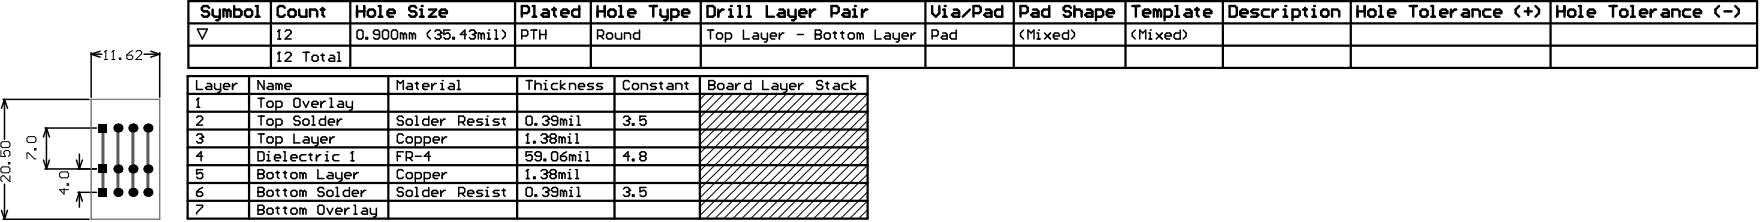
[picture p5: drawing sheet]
<svg xmlns="http://www.w3.org/2000/svg" width="993mm" height="125mm" viewBox="0 0 993 125" stroke-linecap="round" stroke-linejoin="round" font-family="sans-serif">
<g fill="#000">
<path d="M56 70h5v5h-5z" fill-rule="evenodd"/>
<path d="M56 70h5v5h-5z" fill-rule="evenodd"/>
<path d="M56 93h5v5h-5z" fill-rule="evenodd"/>
<path d="M56 93h5v5h-5z" fill-rule="evenodd"/>
<path d="M56 106h5v5h-5z" fill-rule="evenodd"/>
<path d="M56 106h5v5h-5z" fill-rule="evenodd"/>
</g>
<g fill="#000">
<circle cx="158" cy="17" r=".4"/>
<circle cx="238" cy="3" r=".7"/>
<circle cx="249" cy="19" r=".4"/>
<circle cx="268" cy="19" r=".4"/>
<circle cx="276" cy="17" r=".4"/>
<circle cx="412" cy="3" r=".7"/>
<circle cx="460" cy="19" r=".4"/>
<circle cx="482" cy="3" r=".7"/>
<circle cx="533" cy="3" r=".7"/>
<circle cx="586" cy="17" r=".4"/>
<circle cx="649" cy="17" r=".4"/>
<circle cx="725" cy="3" r=".7"/>
<circle cx="741" cy="3" r=".7"/>
<circle cx="60" cy="29" r=".3"/>
<circle cx="64" cy="29" r=".3"/>
<circle cx="158" cy="30" r=".4"/>
<circle cx="112" cy="55" r=".4"/>
<circle cx="250" cy="45" r=".4"/>
<circle cx="308" cy="45" r=".4"/>
<circle cx="400" cy="48" r=".4"/>
<circle cx="67" cy="72" r="2.5"/>
<circle cx="75" cy="72" r="2.5"/>
<circle cx="83" cy="72" r="2.5"/>
<circle cx="114" cy="77" r=".4"/>
<circle cx="275" cy="66" r=".4"/>
<circle cx="298" cy="76" r=".4"/>
<circle cx="309" cy="77" r=".4"/>
<circle cx="310" cy="67" r=".4"/>
<circle cx="321" cy="76" r=".4"/>
<circle cx="322" cy="66" r=".4"/>
<circle cx="355" cy="67" r=".4"/>
<circle cx="67" cy="95" r="2.5"/>
<circle cx="75" cy="95" r="2.5"/>
<circle cx="83" cy="95" r="2.5"/>
<circle cx="146" cy="98" r=".4"/>
<circle cx="152" cy="86" r=".4"/>
<circle cx="184" cy="86" r=".4"/>
<circle cx="199" cy="86" r=".4"/>
<circle cx="298" cy="96" r=".4"/>
<circle cx="309" cy="97" r=".4"/>
<circle cx="321" cy="96" r=".4"/>
<circle cx="327" cy="86" r=".4"/>
<circle cx="67" cy="109" r="2.5"/>
<circle cx="75" cy="109" r="2.5"/>
<circle cx="83" cy="109" r="2.5"/>
<circle cx="146" cy="108" r=".4"/>
<circle cx="146" cy="118" r=".4"/>
<circle cx="275" cy="106" r=".4"/>
<circle cx="310" cy="107" r=".4"/>
<circle cx="322" cy="106" r=".4"/>
<circle cx="355" cy="107" r=".4"/>
</g>
<path d="M58 72v37M67 72v37M75 72v37M83 72v37" fill="none" stroke="#5a5a5a" stroke-width="1.7"/>
<g fill="none" stroke="#000" stroke-width=".84">
<path d="M111 16h6l-3 6zM157 18l1-1v5M161 18l1-1h1l1 1v1l-3 3h3M201 18l1-1h2l1 1v3l-1 1h-2l-1-1zM214 19h-2h-1l1-2h1l1 1v3l-1 1h-1l-1-1M216 18l1-1h1l1 1v3l-1 1h-1l-1-1zM221 18l1-1h1l1 1v3l-1 1h-1l-1-1zM228 19h-2v3M228 19v3M228 19h1v3M233 19h-2v3M233 19h1v3"/>
<path d="M233 19v3M243 17l-2 2v1l2 2M245 18l1-1h2l1 1-1 1M247 19h1M248 19l1 1-1 2h-2l-1-1M254 17h-4v2h2h2v2l-1 1h-2l-1-1M263 19h-3l2-2v5M265 18l1-1h1l1 1-1 1M267 19h.1M267 19l1 1-1 2h-1l-1-1M272 19h-2v3M272 19v3"/>
<path d="M272 19h1v3M275 19h1v3M279 17h1v5M283 17l2 2v1l-2 2M299 17h4M301 17v5M305 17v5M305 19h3M308 17v5M342 19h1h2h1v2l-1 1h-2l-1-1zM347 19v2l1 1h3v-3M361 17v5h-3l-1-1v-2h1h3"/>
<path d="M399 17h4M401 17v5M404 19h1h2h1v2l-1 1h-2l-1-1zM419 17v5h4M425 19h2h1v3h-3v-1v-1h3M430 19v2v1h3M433 19v4l-2 1M440 19v3M442 19h-1l-1 1M450 19h3M460 17h3v1v1v2v1h-3zM460 19h3"/>
<path d="M465 19h1h2v2v1h-2l-1-1zM470 19h2M471 18v3l1 1M474 19h2M475 18v3l1 1M479 19h2h1v2l-1 1h-2v-1zM485 19h-1v3M485 19v3M485 19h1h1v3M494 17v5h3M500 19h1h1v3h-2l-1-1 1-1h2M504 19v2l1 1h2"/>
<path d="M507 19v4l-1 1M514 19v3M517 19h-1l-2 1M532 19h2v3h-2l-1-1 1-1h2M539 17v5h-2l-1-1v-2h1h2M578 17l-2 2v1l2 2M585 19h1v3M589 19l4 3M593 19l-4 3M603 17v5h-3l-1-1v-2h1h3M605 17l1 2v1l-1 2M641 17l-2 2v1l2 2"/>
<path d="M648 19h1v3M652 19l4 3M656 19l-4 3M666 17v5h-3v-1v-2h3M668 17l1 2v1l-1 2M51 30v25M51 31l6 1M51 31h7M57 29l-6 2M81 31h9M85 29l5 2M90 30v25"/>
<path d="M90 31l-5 1M157 35h1M157 30h1v5M157 22h1M161 30h1h1h1v1l-3 4h3M171 30h3M173 30v5M176 32l1-1h2v1v2v1h-2l-1-1zM181 31h2M182 30v4l1 1M186 31h2l1 1v3h-3l-1-1 1-1h3M190 35h2"/>
<path d="M190 30h1v5M207 21v1zM256 21v1zM275 22h2M279 22h2M294 20h3l1-1v-1l-1-1h-3v5M337 20h3l1-1v-1l-1-1h-3v5M339 20l2 2M352 22v-3h3h1v3M409 22h3l1-1v-2h-1h-3v5M435 20h3l-1-1h-1h-1v2l1 1h1M509 20h3v-1h-2h-1v2l1 1h2"/>
<path d="M526 20h2l1-1v-1l-1-1h-2v5M580 22v-5l2 2 1-2v5M585 22h2M594 20h4l-1-1h-2h-1v2l1 1h2M643 22v-5l2 2 1-2v5M648 22h2M657 20h4l-1-1h-2h-1v2l1 1h2M2 56h48M3 56v23M3 56l1 5M3 56l-2 5M111 56l1-1v6"/>
<path d="M111 45v5h3M117 47h2v1v2h-2h-1l1-1h2M121 47v3h1h2M124 47v4l-1 1M126 49h4l-1-2h-2l-1 1v2h1h2M131 47v3M134 47h-1l-2 2M146 55h3M147 55v6M149 45v5l-3-5v5M151 58l1-1h1l1 1v2l-1 1h-1l-1-1zM152 47h1l1 1v2h-2h-1l1-1h2"/>
<path d="M157 48l-1-1v3M157 48l1-1 1 1v2M157 48v2M161 49h3l-1-2h-1l-1 1v2h1h1M166 56l1-1h1l1 1v4l-1 1h-1l-1-1zM171 57l2 4 1-4M176 59h3v-2h-2l-1 1v2l1 1h2M181 57v4M184 57h-1l-2 2M186 55h1v6M191 57h2l1 1v3h-3l-1-1 1-1h3M195 57v3l1 1h3"/>
<path d="M199 57v4l-2 1M224 50v-5l2 2 2-2v5M230 47h2l1 1v2h-3h-1l1-1h3M234 47h2M235 46v4h1M239 49h3l-1-2h-2v1v2h2M244 47v3M246 47h-1l-1 2M249 47h1v3M249 50h1M254 47h1l1 1v2h-2h-1l1-1h2M258 50h2"/>
<path d="M258 45h1v5M297 45h3M299 45v5M302 48l1-1h1l1 1v2M302 45v5M307 47h1v3M307 50h2M315 47h-3l-1 1v2h1h3M316 45v5M319 47l-3 2 3 1M321 50v-3h3l1 1v2M326 49h4l-1-2h-2l-1 1v2h1h2"/>
<path d="M335 47h-3v1l3 2h-1h-2M340 47h-3v1l3 2h-1h-2M355 46l-1-1h-1l-1 1v4h1h1h1M357 48l1-1h1l1 1v2h-1h-1h-1zM362 50v-3h2l1 1v2M370 47h-2l-1 1 3 2h-3M372 47h2M373 46v4h1M377 47h2l1 1v2h-3h-1l1-1h3M381 50v-3h3l1 1v2M386 47h2M387 46v4h1"/>
<path d="M400 45h3v1v2v2h-3zM400 48h3M405 48l1-1h2v1v2h-2h-1zM411 47h2v1v2h-2h-1l1-1h2M415 47v3M418 47h-1l-2 2M424 45v5h-3h-1v-2l1-1h3M430 45v5h4M436 47h2l1 1v2h-3h-1l1-1h3M441 47v3h3M444 47v4l-2 1M446 49h3l-1-2h-2v1v2h2"/>
<path d="M451 47v3M453 47h-1l-1 2M464 46l-1-1h-1l-1 2 1 1h1l1 2h-1h-1h-1M466 47h2M467 46v4h1M471 47h2v1v2h-2h-1l1-1h2M479 47h-3l-1 1v2h1h3M480 45v5M483 47l-3 2 3 1M25 72h29M26 72l-1 5M26 72v23"/>
<path d="M26 72l2 5M111 61h2M111 66h1h1h1v1l-3 4h3M111 76h1h1h1l-1 2M113 78h.1M113 78l1 1-1 2h-1l-1-1M146 76h3M146 66h3M147 66v5M147 76v5M151 78l1-1h1l1 1v2l-1 1h-1l-1-1zM151 68l1-1h1l1 1v2l-1 1h-1l-1-1z"/>
<path d="M156 61h2l1-1v-2l-1-1h-2v5M156 71h2l1-1v-2l-1-1h-2v5M166 76v5h3M169 66h-1h-1l-1 1 1 1h1l1 2-1 1h-1l-1-1M171 68l1-1h1l1 1v2l-1 1h-1l-1-1zM172 77h1l1 1v3h-2l-1-1 1-1h2M176 77v3l1 1h2M176 71h2M176 66h1v5M179 77v4l-1 1M181 79h3v-2h-2l-1 1v2l1 1h2M184 66v5h-3l-1-1v-2l1-1h3"/>
<path d="M185 69h4l-1-2h-2l-1 1v2l1 1h2M186 61h2M186 77v4M189 77h-1l-2 2M190 67v4M193 67h-1l-2 2M228 76h-1h-2h-1v4l1 1h2l1-1M228 66h-1h-2h-1l1 2h2l1 1-1 2h-2l-1-1M229 78l1-1h2l1 1v2l-1 1h-2l-1-1zM229 68l1-1h2l1 1v2l-1 1h-2l-1-1zM234 71h2M234 66h1v5"/>
<path d="M242 66v5h-3v-1v-2v-1h3M244 69h3l-1-2h-2v1v2v1h2M244 79h4l-1-2h-2l-1 1v2l1 1h2M249 67v4M250 77v4M251 67h-1l-1 2M252 77h-1l-1 2M259 69h2l1-1v-2h-1h-2v5M261 69l1 2M264 69h3l-1-2h-1l-1 1v2l1 1h1M272 67h-2l-1 1 1 1h2v1v1h-3M274 71h2"/>
<path d="M274 67h1v4M282 67h-3l-1 1 4 2-1 1h-3M283 67h2M284 66v4l1 1M297 66h1h1h1v4l-1 1h-1l-1-1zM297 76h1v5M301 80h1v1h-1zM302 70h1v1h-1zM305 76h1h2h1l-1 2M306 66h1h2h1l-1 2M307 78h1M308 78l1 1-1 2h-2l-1-1"/>
<path d="M308 68h1M309 68l1 1-1 2h-2l-1-1M311 78l-1-1 1-1h2h1l-1 2M311 78h2M311 78l-1 1 1 2h2l1-1-1-2M315 68h-3l-1-1 1-1h2h1v4l-1 1h-2l-1-1M317 78l-2-1v4M317 78l1-1 1 1v3M317 78v3M318 68l-2-1v4M318 68v3M318 68l1-1 1 1v3"/>
<path d="M321 77v4M321 71h2M321 67h1v4M325 76h1v5M326 71h1M326 66v5M352 66h1h1h1l-1 2M353 68h1M354 68l1 1-1 2h-1l-1-1M357 70h1v1h-1zM364 66h-3v2l2-1 1 1v2v1h-2l-1-1M25 90l1 5"/>
<path d="M25 95h29M28 90l-2 5M43 90l2 5M45 87v8M46 90l-1 5M114 96h-3v2l2-1 1 1v2l-1 1h-1l-1-1M114 88h-3l2-2v5M146 86h2h1v4l-1 1h-2zM146 96h2l1 1-1 1 1 2-1 1h-2zM146 98h2M151 91h1M151 98l1-1h1l1 1v2l-1 1h-1l-1-1z"/>
<path d="M151 87h1v4M155 89h3l-1-2h-1l-1 1v2l1 1h1M156 81h2l1-1v-2l-1-1h-2v5M156 97h1M157 97v3v1M160 91h2M160 86h1v5M160 97h2M161 97v3l1 1M164 89h4l-1-2h-2l-1 1v2l1 1h2M164 98l1-1h2l1 1v2l-1 1h-2l-1-1zM171 98l-2-1v4"/>
<path d="M171 98l1-1 1 1v3M171 98v3M173 87h-3l-1 1v2l1 1h3M174 87h2M175 86v4l1 1M179 87v4M179 96v5h4M181 87h-1l-1 2M184 91h1M184 87v4M185 97h2l1 1v3h-3l-1-1 1-1h3M190 97v3v1h3"/>
<path d="M191 87h-2l-1 1v2l1 1h2M193 97v5h-2M195 99h3l-1-2h-2v1v2v1h2M198 91h2M198 86h1v5M200 97v4M202 97h-1l-1 2M224 88h2M228 86h-4v5M228 97l-1-1h-2l-1 1v3l1 1h2l1-1M229 89h3l1-1v-2h-1h-3v5M229 98l1-1h2l1 1v2l-1 1h-2l-1-1z"/>
<path d="M231 89l2 2M234 88h4M234 81h3l1-1v-2l-1-1h-3v5M239 81h3l1-1v-2l-1-1h-3v5M243 88h-4l3-2v5M244 99h4l-1-2h-2l-1 1v2l1 1h2M250 97v4M252 97h-1l-1 2M297 81h2M297 97l1-1v5M300 86h-3v2l2-1 1 1v2l-1 1h-1l-1-1M301 100h1v1h-1z"/>
<path d="M305 88h-2l-1-1 1-1h1h1v4l-1 1h-1l-1-1M305 97l1-1h2l1 1-1 1M307 90h1v1h-1zM307 98h1M308 98l1 1-1 2h-2l-1-1M311 86h1h2h1v4l-1 1h-2l-1-1zM311 98l-1-1 1-1h2l1 1-1 1M311 98l-1 1 1 2h2l1-1-1-2M311 98h2M316 88h3l1 2-1 1h-2l-1-1zM317 98l-2-1v4M317 98v3"/>
<path d="M317 98l1-1 1 1v3M320 86l-4 2M321 81h1M321 97v4M323 88l-2-1v4M323 88v3M323 88l1-1 1 1v3M325 81h1M325 96h1v5M326 91h2M326 87h1v4M331 91h1"/>
<path d="M331 86h1v5M355 88h-3l2-2v5M357 90h1v1h-1zM362 88h2M362 88l-1-1 1-1h2v2M362 88l-1 1 1 2h2v-1v-2M1 119l2 5M3 104v20M4 119l-1 5M44 109h10M45 109l1 5M45 109l-2 5"/>
<path d="M45 109v8M111 116h3v1l-3 3v1M111 108h2l1 2-1 1h-1l-1-1zM114 106l-3 2M146 116h2l1 1-1 1 1 2-1 1h-2zM146 106h2l1 1-1 1 1 2-1 1h-2zM146 108h2M146 118h2M151 108l1-1h1l1 1v2l-1 1h-1l-1-1zM151 118l1-1h1l1 1v2l-1 1h-1l-1-1zM156 107h1M156 117h1"/>
<path d="M157 107v3v1M157 117v3v1M160 107h2M160 117h2M161 107v3l1 1M161 117v3l1 1M164 108l1-1h2l1 1v2l-1 1h-2l-1-1zM164 118l1-1h2l1 1v2l-1 1h-2l-1-1zM171 108l-2-1v4M171 118l-2-1v4M171 108v3M171 118v3"/>
<path d="M171 118l1-1 1 1v3M171 108l1-1 1 1v3M179 117l1-1h2l1 1v3l-1 1h-2l-1-1zM183 107l-1-1h-2l-1 1 1 1h2l1 2-1 1h-2l-1-1M184 108l1-1h2l1 1v2l-1 1h-2l-1-1zM184 117l2 4 2-4M190 111h1M190 106v5M190 119h3l-1-2h-2v1v2v1h2M195 117v4M197 106v5h-2l-1-1v-2l1-1h2M197 117h-1l-1 2"/>
<path d="M199 109h3l-1-2h-1l-1 1v2l1 1h1M200 116h1v5M204 107v4M205 117h1l1 1v3h-2l-1-1 1-1h2M206 107l-2 2M209 117v3l1 1h2M212 117v5h-1M228 107l-1-1h-2l-1 1 1 1h2l1 2-1 1h-2l-1-1M229 108l1-1h2l1 1v2l-1 1h-2l-1-1zM234 111h2M234 106h1v5M234 101h3l1-1v-2l-1-1h-3v5"/>
<path d="M239 101h3l1-1v-2l-1-1h-3v5M242 106v5h-3v-1v-2v-1h3M244 109h3l-1-2h-2v1v2v1h2M249 107v4M251 107h-1l-1 2M259 109h2l1-1v-1l-1-1h-2v5M261 109l1 2M264 109h3l-1-2h-1l-1 1v2l1 1h1M272 107h-2l-1 1 1 1h2v1v1h-3M274 111h2M274 107h1v4M282 107h-3l-1 1 4 2-1 1h-3"/>
<path d="M283 107h2M284 107v3l1 1M297 107l1-1h1l1 1v3l-1 1h-1l-1-1zM297 101h2M302 110h1v1h-1zM306 107l1-1h2l1 1-1 1M308 108h1M309 108l1 1-1 2h-2l-1-1M315 108h-3l-1-1 1-1h2l1 1v3l-1 1h-2l-1-1M318 108l-2-1v4M318 108v3M318 108l1-1 1 1v3"/>
<path d="M321 101h1M321 111h2M321 107h1v4M325 101h1M326 111h1M326 106v5M352 107l1-1h1l1 1-1 1M353 108h1M354 108l1 1-1 2h-1l-1-1M357 110h1v1h-1zM364 106h-3v2l2-1 1 1v2v1h-2l-1-1M2 124h48"/>
<path d="M200 121h1"/>
</g>
<g fill="none" stroke="#000" stroke-width=".56">
<path d="M59 29h1v5M59 34h2M63 34h2M63 29h1v5M67 33h1v1h-1zM72 31h2l1 2-1 1h-2v-1zM75 29l-3 2M77 29h2h1v1l-3 4h3M398 53l-3 3M403 53l-8 8M408 53l-13 13M413 53l-18 18"/>
<path d="M419 53l-24 23M424 53l-29 28M429 53l-34 33M434 53l-39 38M439 53l-44 44M444 53l-49 49M449 53l-54 54M454 53l-59 59M459 53l-64 64M464 53l-69 69M469 53l-71 70M474 53l-71 70"/>
<path d="M479 53l-71 70M484 53l-71 70M490 53l-71 70M490 58l-66 65M15 78l1-1h3l1 1v2h-1h-3h-1zM57 71h2l-1 2zM66 71h1v2zM74 71h2l-1 2zM83 71h1l-1 2zM490 68l-56 55M490 78l-46 45M490 73l-51 50"/>
<path d="M490 63l-61 60M1 81v-1h4l1 1v1l-1 1h-4v-1zM1 85v3h2l-1-1 1-2h2l1 1v1l-1 1M1 95v-1h4l1 1v2h-1h-4zM5 92h1h-1zM6 99v4l-4-4h-1v1v2v1M15 90v-4h1l3 4h1M19 84h1v1h-1zM34 98v-1h4l1 1v1l-1 1h-4v-1zM57 94h2l-1 2zM66 94h1v2zM74 94h2l-1 2z"/>
<path d="M83 94h1l-1 2zM490 88l-36 35M490 98l-26 25M490 93l-31 30M490 83l-41 40M36 106v4l-2-3h5M38 104h1v1h-1zM57 108h2l-1 1zM66 108h1v1zM74 108h2l-1 1zM83 108h1l-1 1zM490 108l-16 15"/>
<path d="M490 103l-21 20M490 118l-6 5M490 113l-11 10"/>
</g>
<g fill="none" stroke="#000" stroke-width="1.3">
<path d="M106 1h885v37h-885zM106 13h885M153 1v37M198 1v37M291 1v37M333 1v37M395 1v37M522 1v37M572 1v37M635 1v37M690 1v37M762 1v37"/>
<path d="M875 1v37M106 26h885M106 43h384v80h-384zM106 53h384M141 43v80M219 43v80M292 43v80M347 43v80M395 43v80M106 73h384M106 63h384M106 93h384"/>
<path d="M106 83h384M106 113h384M106 103h384"/>
</g>
<g fill="none" stroke="#000" stroke-width="1.4">
<path d="M118 4l-1-1h-2l-1 1v1l1 1h2l1 1v1l-1 1h-2l-1-1M120 5v3l1 1h3M124 5v5l-1 1h-1M128 6l-1-1h-1v4M128 6l1-1 1 1v3M128 6v3M132 3v6h3l1-1v-2l-1-1h-3M138 6l1-1h2l1 1v2l-1 1h-2l-1-1zM144 3h1v6M144 9h2M161 4l-1-1h-2l-1 1v4l1 1h2l1-1M163 6l1-1h2l1 1v2l-1 1h-2l-1-1z"/>
<path d="M169 5v3l1 1h3v-4M175 9v-4h3l1 1v3M181 5h2M182 4v4l1 1M201 6h5M201 3v6M206 3v6M208 6l1-1h2l1 1v2l-1 1h-2l-1-1zM214 3h1v6M214 9h2M219 7h4v-1l-1-1h-2l-1 1v2l1 1h2M235 4l-1-1h-2l-1 1v1l1 1h2l1 1v1l-1 1h-2l-1-1"/>
<path d="M237 9h2M237 5h1v4M242 5h4l-4 4h4M248 7h4v-1l-1-1h-2l-1 1v2l1 1h2M294 7h3l1-1v-2l-1-1h-3v6M300 3h2v6M300 9h3M307 5h2l1 1v3h-3l-1-1 1-1h3M312 5h2M313 4v4l1 1M317 7h4v-1l-1-1h-2l-1 1v2l1 1h2M327 3v6h-3l-1-1v-2l1-1h3"/>
<path d="M337 3v6M337 6h4M341 3v6M343 6l1-1h2l1 1v2l-1 1h-2l-1-1zM349 3h1v6M349 9h2M354 7h4v-1l-1-1h-2l-1 1v2l1 1h2M367 3h4M369 3v6M373 5v3l1 1h3M377 5v5l-1 1h-1M379 9h3l1-1v-2l-1-1h-3v6"/>
<path d="M385 7h4v-1l-1-1h-2l-1 1v2l1 1h2M399 3h3l1 1v4l-1 1h-3zM405 5v4M408 5h-1l-2 2M411 9h2M411 5h1v4M416 3h1v6M416 9h2M422 3h1v6M422 9h2M433 3v6h4M440 5h2l1 1v3h-3l-1-1 1-1h3"/>
<path d="M445 5v3l1 1h3M449 5v5l-1 1h-1M451 7h4v-1l-1-1h-2l-1 1v2l1 1h2M457 5v4M460 5h-1l-2 2M469 7h3l1-1v-2l-1-1h-3v6M476 5h2l1 1v3h-3l-1-1 1-1h3M481 9h2M481 5h1v4M486 5v4M489 5h-1l-2 2M526 3v4l2 2 2-2v-4"/>
<path d="M532 9h2M532 5h1v4M538 5h2l1 1v3h-3l-1-1 1-1h3M547 5l-4 4M549 7h3l1-1v-2l-1-1h-3v6M556 5h2l1 1v3h-3l-1-1 1-1h3M566 3v6h-4l-1-1v-2l1-1h4M576 7h3l1-1v-2l-1-1h-3v6M583 5h2l1 1v3h-3l-1-1 1-1h3M592 3v6h-3l-1-1v-2l1-1h3M604 4l-1-1h-2l-1 1v1l1 1h2l1 1v1l-1 1h-2l-1-1M606 6l1-1h2l1 1v3"/>
<path d="M606 3v6M613 5h2l1 1v3h-3l-1-1 1-1h3M618 9h3l1-1v-2l-1-1h-3v6M624 7h5v-1l-1-1h-2l-2 1v2l2 1h2M639 3h4M641 3v6M645 7h4v-1l-1-1h-2l-1 1v2l1 1h2M653 6l-1-1h-1v4M653 6v3M653 6l1-1 1 1v3M657 9h3l1-1v-2l-1-1h-3v6M663 3h1v6"/>
<path d="M663 9h2M669 5h2l1 1v3h-3l-1-1 1-1h3M674 5h2M675 4v4l1 1M679 7h4v-1l-1-1h-2l-1 1v2l1 1h2M694 3h3l1 1v4l-1 1h-3zM700 7h4v-1l-1-1h-2l-1 1v2l1 1h2M710 5h-3l-1 1 1 1h2l1 1-1 1h-3M716 5h-3l-1 1v2l1 1h3M718 5v4M721 5h-1l-2 2M724 9h2"/>
<path d="M724 5h1v4M729 9h3l1-1v-2l-1-1h-3v6M735 5h2M736 4v4l1 1M740 9h2M740 5h1v4M746 6l1-1h2l1 1v2l-1 1h-2l-1-1zM752 9v-4h3l1 1v3M766 6h4M766 3v6M770 3v6M772 6l1-1h2l1 1v2l-1 1h-2l-1-1z"/>
<path d="M778 3h1v6M778 9h2M783 7h4v-1l-1-1h-2l-1 1v2l1 1h2M795 3h4M797 3v6M801 6l1-1h3l1 1v2l-1 1h-3l-1-1zM808 3h1v6M808 9h2M813 7h4v-1l-1-1h-2l-1 1v2l1 1h2M819 5v4M822 5h-1l-2 2M826 5h2l1 1v3h-3l-1-1 1-1h3"/>
<path d="M831 9v-4h3l1 1v3M841 5h-3l-1 1v2l1 1h3M843 7h4v-1l-1-1h-2l-1 1v2l1 1h2M857 3l-2 2v2l2 2M860 6h4M862 4v4M866 3l2 2v2l-2 2M879 6h4M879 3v6M883 3v6M885 6l1-1h2l1 1v2l-1 1h-2l-1-1zM891 3h1v6"/>
<path d="M891 9h2M896 7h4v-1l-1-1h-2l-1 1v2l1 1h2M908 3h4M910 3v6M914 6l1-1h2l1 1v2l-1 1h-2l-1-1zM920 3h1v6M920 9h2M925 7h4v-1l-1-1h-2l-1 1v2l1 1h2M931 5v4M934 5h-1l-2 2M939 5h2l1 1v3h-3l-1-1 1-1h3M944 9v-4h3l1 1v3"/>
<path d="M954 5h-3l-1 1v2l1 1h3M956 7h4v-1l-1-1h-2l-1 1v2l1 1h2M970 3l-2 2v2l2 2M973 6h4M979 3l2 2v2l-2 2"/>
</g>
<path d="M51 56v68h39v-68M51 56h.1M51 56h39M52 56h38v68h-38zM90 56h.1" fill="none" stroke="#787878" stroke-width=".56"/>
</svg>
